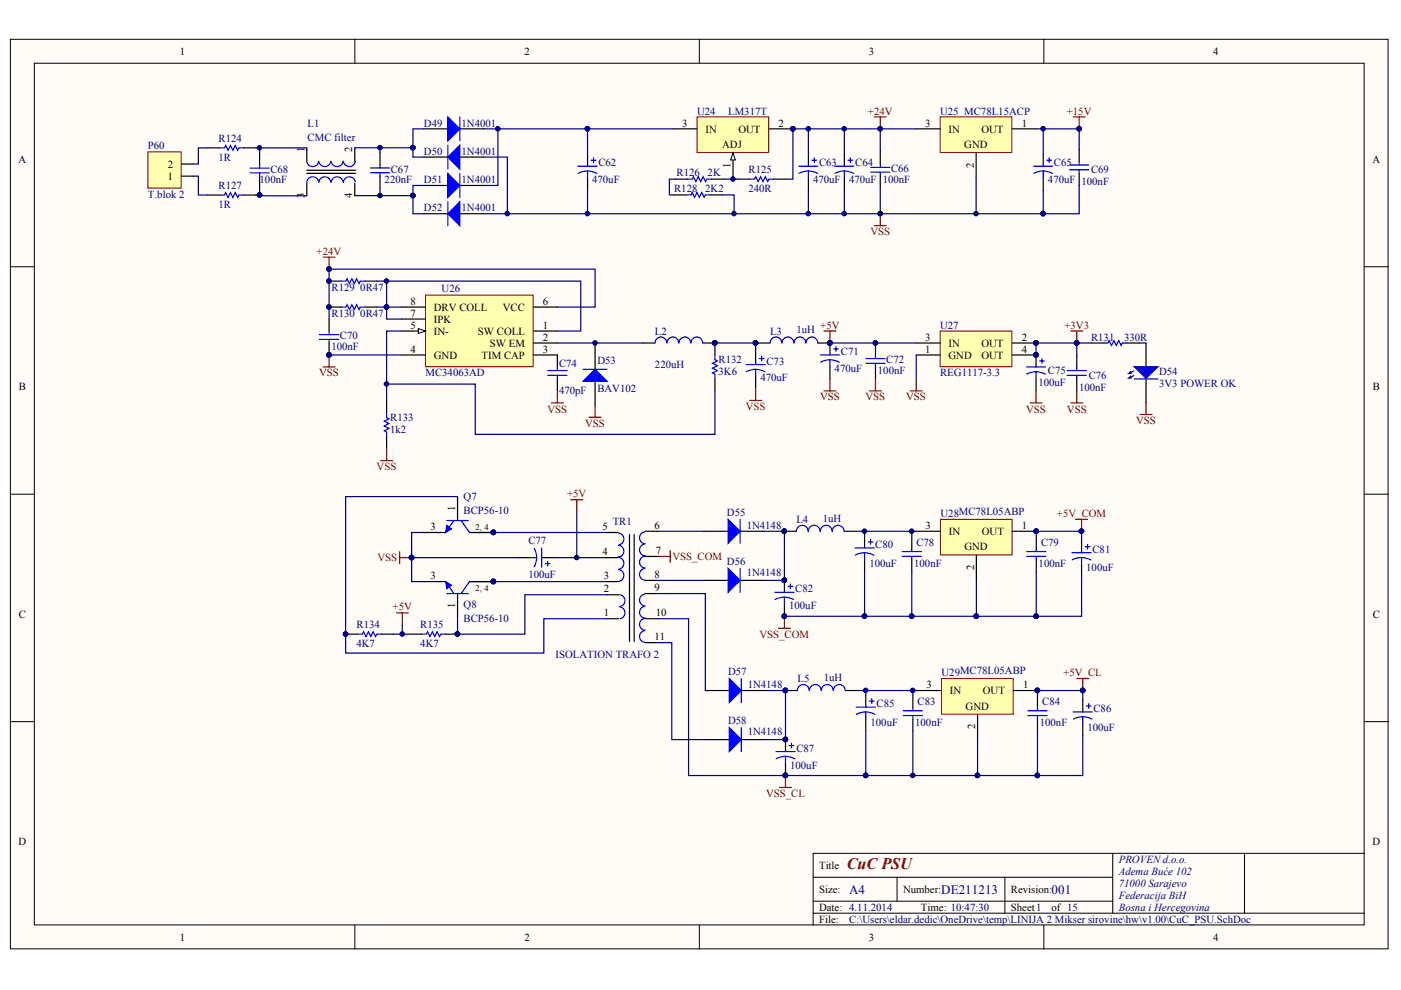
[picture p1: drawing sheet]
<svg xmlns="http://www.w3.org/2000/svg" width="297mm" height="210mm" viewBox="0 0 297 210" stroke-linecap="round" stroke-linejoin="round" font-family="sans-serif">
<defs><g id="words">
<text font-size="3.4" fill="#800000" x="179.5" y="184.2">CuC PSU</text>
<g font-size="2.7" fill="#000080">
<text x="180" y="189.5">A4</text>
<text x="199.6" y="189.5">DE211213</text>
<text x="223" y="189.5">001</text>
</g>
<g font-size="2.3">
<text x="38.1" y="11.7">1</text>
<text x="111.2" y="11.7">2</text>
<text x="184.2" y="11.7">3</text>
<text x="257.2" y="11.7">4</text>
<text x="144.6" y="26.8">3</text>
<text x="149.6" y="28.1">IN</text>
<text x="156.5" y="28.1">OUT</text>
<text x="165" y="26.8">2</text>
<text x="196.2" y="26.8">3</text>
<text x="201.1" y="28.1">IN</text>
<text x="208.1" y="28.1">OUT</text>
<text x="216.6" y="26.8">1</text>
<text x="3.9" y="34.5">A</text>
<text x="35.6" y="35.5">2</text>
<text x="64.6" y="32.2" transform="rotate(-90 64.6 32.2)">1</text>
<text x="74.7" y="32.2" transform="rotate(-90 74.7 32.2)">2</text>
<text x="153.1" y="31.4">ADJ</text>
<text x="154.9" y="35.6" transform="rotate(-90 154.9 35.6)">1</text>
<text x="204.4" y="31.4">GND</text>
<text x="206.5" y="35.6" transform="rotate(-90 206.5 35.6)">2</text>
<text x="291" y="34.5">A</text>
<text x="35.6" y="38.1">1</text>
<text x="64.6" y="42" transform="rotate(-90 64.6 42)">3</text>
<text x="74.7" y="42" transform="rotate(-90 74.7 42)">4</text>
<text x="87" y="64.6">8</text>
<text x="92" y="65.9">DRV COLL</text>
<text x="106.6" y="65.9">VCC</text>
<text x="115.1" y="64.6">6</text>
<text x="87" y="69.7">5</text>
<text x="87" y="67.1">7</text>
<text x="92" y="70.9">IN-</text>
<text x="92" y="68.4">IPK</text>
<text x="101.3" y="70.9">SW COLL</text>
<text x="115.1" y="69.7">1</text>
<text x="87" y="74.7">4</text>
<text x="92" y="76">GND</text>
<text x="102.1" y="76">TIM CAP</text>
<text x="103.9" y="73.5">SW EM</text>
<text x="115.1" y="72.2">2</text>
<text x="115.1" y="74.7">3</text>
<text x="196.2" y="74.7">1</text>
<text x="196.2" y="72.2">3</text>
<text x="201.1" y="76">GND</text>
<text x="201.1" y="73.5">IN</text>
<text x="208.1" y="73.5">OUT</text>
<text x="208.1" y="76">OUT</text>
<text x="216.6" y="72.2">2</text>
<text x="216.6" y="74.7">4</text>
<text x="4" y="82.7">B</text>
<text x="291.1" y="82.7">B</text>
<text x="91.3" y="112.4">3</text>
<text x="96.5" y="108.3" transform="rotate(-90 96.5 108.3)">1</text>
<text x="127.8" y="112.4">5</text>
<text x="138.8" y="112.1">6</text>
<text x="196.2" y="112.1">3</text>
<text x="201.2" y="113.4">IN</text>
<text x="208.2" y="113.4">OUT</text>
<text x="216.7" y="112.1">1</text>
<text x="127.8" y="117.7">4</text>
<text x="139" y="117.5">7</text>
<text x="204.5" y="116.7">GND</text>
<text x="91.3" y="122.8">3</text>
<text x="128" y="125.6">2</text>
<text x="128" y="122.8">3</text>
<text x="138.8" y="122.5">8</text>
<text x="138.8" y="125.3">9</text>
<text x="206.5" y="120.9" transform="rotate(-90 206.5 120.9)">2</text>
<text x="4" y="131">C</text>
<text x="96.5" y="129" transform="rotate(-90 96.5 129)">1</text>
<text x="128" y="130.7">1</text>
<text x="139" y="130.7">10</text>
<text x="291.1" y="131">C</text>
<text x="138.8" y="135.8">11</text>
<text x="196.4" y="145.9">3</text>
<text x="201.4" y="147.2">IN</text>
<text x="208.4" y="147.2">OUT</text>
<text x="216.9" y="145.9">1</text>
<text x="204.7" y="150.5">GND</text>
<text x="206.8" y="154.7" transform="rotate(-90 206.8 154.7)">2</text>
<text x="3.9" y="179.2">D</text>
<text x="291" y="179.2">D</text>
<text x="173.7" y="184.2">Title</text>
<text x="173.7" y="189.3">Size:</text>
<text x="191.5" y="189.3">Number:</text>
<text x="214.3" y="189.3">Revision:</text>
<text x="173.7" y="193.1">Date: 4.11.2014</text>
<text x="173.7" y="195.7">File:</text>
<text x="195.3" y="193.1">Time: 10:47:30</text>
<text x="214.3" y="193.1">Sheet1</text>
<text x="223" y="193.1">of 15</text>
<text x="38.1" y="199.5">1</text>
<text x="111.2" y="199.5">2</text>
<text x="184.2" y="199.5">3</text>
<text x="257.2" y="199.5">4</text>
</g>
<g font-size="2.3" fill="#000080">
<text x="65.2" y="26.9">L1</text>
<text x="65.2" y="29.9">CMC filter</text>
<text x="89.9" y="26.8">D49</text>
<text x="97.9" y="26.8">1N4001</text>
<text x="147.8" y="24.3">U24</text>
<text x="154.4" y="24.3">LM317T</text>
<text x="199.3" y="24.3">U25 MC78L15ACP</text>
<text x="31.4" y="31.7">P60</text>
<text x="46.3" y="30.1">R124</text>
<text x="46.3" y="34.2">1R</text>
<text x="89.9" y="32.8">D50</text>
<text x="97.9" y="32.8">1N4001</text>
<text x="126.9" y="35.2">C62</text>
<text x="173.7" y="35.2">C63</text>
<text x="181.3" y="35.2">C64</text>
<text x="223.5" y="35.2">C65</text>
<text x="31.4" y="42">T.blok 2</text>
<text x="46.3" y="40.1">R127</text>
<text x="55" y="38.9">100nF</text>
<text x="57.3" y="36.7">C68</text>
<text x="81.5" y="38.8">220nF</text>
<text x="82.9" y="36.6">C67</text>
<text x="89.9" y="38.8">D51</text>
<text x="97.9" y="38.8">1N4001</text>
<text x="125.6" y="38.8">470uF</text>
<text x="142.9" y="40.8">R128</text>
<text x="143.4" y="37.3">R126</text>
<text x="149.5" y="40.8">2K2</text>
<text x="150" y="37.3">2K</text>
<text x="158.7" y="36.7">R125</text>
<text x="158.7" y="40.8">240R</text>
<text x="172.4" y="38.8">470uF</text>
<text x="180" y="38.8">470uF</text>
<text x="187.1" y="38.7">100nF</text>
<text x="188.9" y="36.5">C66</text>
<text x="222.2" y="38.8">470uF</text>
<text x="229.3" y="39.3">100nF</text>
<text x="231.3" y="36.8">C69</text>
<text x="46.3" y="44.2">1R</text>
<text x="89.9" y="44.8">D52</text>
<text x="97.9" y="44.8">1N4001</text>
<text x="70.3" y="61.6">R129</text>
<text x="76.4" y="61.6">0R47</text>
<text x="93.6" y="61.9">U26</text>
<text x="70.3" y="67.2">R130</text>
<text x="72.1" y="72">C70</text>
<text x="76.4" y="67.2">0R47</text>
<text x="138.9" y="70.9">L2</text>
<text x="163.3" y="70.9">L3</text>
<text x="168.8" y="70.7">1uH</text>
<text x="199.3" y="69.7">U27</text>
<text x="70.3" y="74.2">100nF</text>
<text x="118.5" y="77.9">C74</text>
<text x="126.7" y="77.2">D53</text>
<text x="152.4" y="77">R132</text>
<text x="162.5" y="77.3">C73</text>
<text x="178.3" y="75.3">C71</text>
<text x="187.9" y="77">C72</text>
<text x="231.3" y="72.2">R131</text>
<text x="238.3" y="72.2">330R</text>
<text x="90.2" y="79.8">MC34063AD</text>
<text x="118.5" y="83.5">470pF</text>
<text x="126.7" y="83.2">BAV102</text>
<text x="138.9" y="78">220uH</text>
<text x="152.4" y="79.6">3K6</text>
<text x="161.2" y="80.9">470uF</text>
<text x="177" y="78.8">470uF</text>
<text x="186.1" y="79.2">100nF</text>
<text x="199.3" y="79.8">REG1117-3.3</text>
<text x="220.2" y="81.8">100uF</text>
<text x="222.2" y="79.3">C75</text>
<text x="228.8" y="82.9">100nF</text>
<text x="230.8" y="80.3">C76</text>
<text x="245.7" y="79.5">D54</text>
<text x="245.7" y="82.1">3V3 POWER OK</text>
<text x="82.7" y="89.3">R133</text>
<text x="82.7" y="91.9">1k2</text>
<text x="98.3" y="106">Q7</text>
<text x="98.3" y="109">BCP56-10</text>
<text x="129.9" y="111.4">TR1</text>
<text x="154.1" y="109.4">D55</text>
<text x="158.3" y="112.1">1N4148</text>
<text x="168.8" y="110.9">L4</text>
<text x="174.4" y="110.6">1uH</text>
<text x="199.4" y="109.6">U28MC78L05ABP</text>
<text x="112" y="115.4">C77</text>
<text x="154.1" y="119.8">D56</text>
<text x="185.6" y="116.2">C80</text>
<text x="194.3" y="115.8">C78</text>
<text x="220.7" y="115.8">C79</text>
<text x="231.6" y="117.2">C81</text>
<text x="112" y="122.5">100uF</text>
<text x="158.3" y="122.2">1N4148</text>
<text x="168.6" y="125.6">C82</text>
<text x="184.3" y="120.1">100uF</text>
<text x="193.8" y="120.1">100nF</text>
<text x="220.2" y="120.1">100nF</text>
<text x="230.3" y="121.1">100uF</text>
<text x="98.3" y="129">Q8</text>
<text x="98.3" y="132">BCP56-10</text>
<text x="167.3" y="129.2">100uF</text>
<text x="75.6" y="133.2">R134</text>
<text x="75.6" y="137.3">4K7</text>
<text x="89.1" y="133.2">R135</text>
<text x="89.1" y="137.3">4K7</text>
<text x="117.8" y="139.5">ISOLATION TRAFO 2</text>
<text x="154.4" y="143.1">D57</text>
<text x="199.6" y="143.4">U29MC78L05ABP</text>
<text x="158.5" y="145.9">1N4148</text>
<text x="169.1" y="144.6">L5</text>
<text x="174.7" y="144.4">1uH</text>
<text x="185.8" y="150">C85</text>
<text x="194.5" y="149.5">C83</text>
<text x="221" y="149.5">C84</text>
<text x="154.4" y="153.5">D58</text>
<text x="158.5" y="155.9">1N4148</text>
<text x="184.6" y="153.9">100uF</text>
<text x="194" y="153.9">100nF</text>
<text x="220.5" y="153.9">100nF</text>
<text x="230.6" y="154.9">100uF</text>
<text x="231.8" y="150.9">C86</text>
<text x="168.8" y="159.4">C87</text>
<text x="167.5" y="162.9">100uF</text>
<text x="237.2" y="183">PROVEN d.o.o.</text>
<text x="237.2" y="185.5">Adema Buće 102</text>
<text x="237.2" y="188">71000 Sarajevo</text>
<text x="237.2" y="190.6">Federacija BiH</text>
<text x="180" y="195.7">C:\Users\eldar.dedic\OneDrive\temp\LINIJA 2 Mikser sirovine\hw\v1.00\CuC_PSU.SchDoc</text>
<text x="237.2" y="193.1">Bosna i Hercegovina</text>
</g>
<g font-size="2.3" fill="#800000">
<text x="184" y="24.3">+24V</text>
<text x="226.2" y="24.3">+15V</text>
<text x="184.5" y="49.9">VSS</text>
<text x="67.1" y="54">+24V</text>
<text x="173.9" y="69.7">+5V</text>
<text x="225.7" y="69.7">+3V3</text>
<text x="67.7" y="79.8">VSS</text>
<text x="116.1" y="87.5">VSS</text>
<text x="158.1" y="86.9">VSS</text>
<text x="173.9" y="84.9">VSS</text>
<text x="183.5" y="84.9">VSS</text>
<text x="192.1" y="84.9">VSS</text>
<text x="217.5" y="87.5">VSS</text>
<text x="226.2" y="87.5">VSS</text>
<text x="240.9" y="89.9">VSS</text>
<text x="124.1" y="90.5">VSS</text>
<text x="79.9" y="99.7">VSS</text>
<text x="120.2" y="105.4">+5V</text>
<text x="224.1" y="109.6">+5V_COM</text>
<text x="80" y="119">VSS</text>
<text x="142.6" y="118.7">VSS_COM</text>
<text x="83.2" y="129.4">+5V</text>
<text x="161" y="135.3">VSS_COM</text>
<text x="225.4" y="143.4">+5V_CL</text>
<text x="162.4" y="169">VSS_CL</text>
</g>
<g font-size="1.8">
<text x="100.8" y="112.3">2, 4</text>
<text x="100.8" y="125.2">2, 4</text>
</g>
</g></defs>
<g fill="#fffcf8" stroke="#000" stroke-width=".21">
<path d="M2.2 8.3h292.1v192.9h-292.1z"/>
<path d="M7.3 13.4h281.9v182.7h-281.9z"/>
</g>
<g fill="none" stroke="#000" stroke-width=".21">
<path d="M75.2 8.3v5.1M148.3 8.3v5.1M221.3 8.3v5.1M2.2 56.6h5.1M289.3 56.6h5.1M2.2 104.8h5.1M289.3 104.8h5.1M2.2 153h5.1M289.3 153h5.1M75.2 196.2v5M148.3 196.2v5M172.4 186h63.5"/>
<path d="M172.4 193.6h116.9M172.4 191.1h63.5M190.2 186v5.1M213.1 186v7.6M221.3 196.2v5M235.9 180.9v12.7M263.9 180.9h-91.5v15.3M289.3 180.9h-25.4v12.7"/>
</g>
<path d="M31.4 32.2h7v7.7h-7z" fill="#ffffb0" stroke="#800000" stroke-width=".21"/>
<g fill="none" stroke="#000" stroke-width=".25">
<path d="M38.5 37.3h2.5M38.5 34.8h2.5M44 31.4h2.6M51.7 31.4h2.5M55 32.3v2.6M55 37.4v2.6M65 31.7v2.5M65 38.8v2.6M65 36.1h10.4M65 36.8h10.4M75.2 31.7v2.5M75.2 38.8v2.6"/>
<path d="M80.6 32.3v2.6M80.6 37.4v2.5M89.9 27.3h5.1M89.9 33.3h5.1M89.9 39.3h5.1M97.5 27.3h5.1M97.5 33.3h5.1M97.5 39.3h5.1M124.6 32.7v2.5M124.6 37.8v2.5M44 41.4h2.6M51.7 41.4h2.5"/>
<path d="M89.9 45.3h5.1M97.5 45.3h5.1"/>
</g>
<g fill="none" stroke="#00f" stroke-width=".25">
<path d="M46.6 31.4h1l.3-.6 .5 1.1 .5-1.1 .5 1.1 .5-1.1 .5 1.1 .2-.5h1.1M53 35.6h4.1M53 36.7h4.1M55 34.9v.7M55 36.7v.7M67.6 38.5a1.26 1.26 0 0 0-1.4-1 1.26 1.26 0 0 0-1.2 1.2M67.6 34.2a1.27 1.27 0 0 1-1.2 1.1 1.27 1.27 0 0 1-1.3-1M70.1 38.5a1.26 1.26 0 0 0-1.3-1 1.26 1.26 0 0 0-1.2 1.2M70.1 34.2a1.27 1.27 0 0 1-1.2 1.1 1.27 1.27 0 0 1-1.3-1M72.7 38.5a1.25 1.25 0 0 0-1.3-1 1.25 1.25 0 0 0-1.2 1.2M72.7 34.2a1.25 1.25 0 0 1-1.2 1.1 1.25 1.25 0 0 1-1.3-1M75.3 38.5a1.25 1.25 0 0 0-1.3-1 1.25 1.25 0 0 0-1.2 1.2"/>
<path d="M75.3 34.2a1.25 1.25 0 0 1-1.2 1.1 1.25 1.25 0 0 1-1.3-1M78.5 35.6h4.1M78.5 36.6h4.1M80.6 34.9v.7M80.6 36.6v.8M95 30.8v5M97.5 24.8v5.1M97.5 36.8v5.1M122.5 35.2h4.1M124.6 36.3h.8l1.1 .5M124.6 36.3h-.9l-1.1 .5M124.6 36.3v1.5"/>
<path d="M125.3 34h1.1M125.8 33.5v1M46.6 41.4h1l.3-.6 .5 1.1 .5-1.1 .5 1.1 .5-1.1 .5 1.1 .2-.5h1.1M95 42.8v5.1"/>
</g>
<path d="M41 37.3h1.1v4.1h1.9M44 31.4h-1.9v3.4h-1.1M55 31.4v.9M55 40v1.4M80.6 31.3v1M80.6 39.9v1.6M89.9 27.3h-2.3v4M105.6 27.3v12h-3M87.6 41.5v3.8h2.3" fill="none" stroke="#000080" stroke-width=".25"/>
<g fill="#00f" stroke="#00f" stroke-width=".25">
<path d="M95 24.8l2.5 2.5-2.5 2.6z"/>
<path d="M95 33.3l2.5-2.5v5z"/>
<path d="M95 36.8l2.5 2.5-2.5 2.6z"/>
<path d="M95 45.3l2.5-2.5v5.1z"/>
</g>
<g fill="#000080" stroke="#000080" stroke-width=".21">
<circle cx="80.5" cy="31.3" r=".48"/>
<circle cx="80.5" cy="41.5" r=".48"/>
<circle cx="87.5" cy="41.5" r=".49"/>
<circle cx="55" cy="41.3" r=".48"/>
<circle cx="55" cy="31.3" r=".48"/>
<circle cx="87.5" cy="31.3" r=".49"/>
<circle cx="105.5" cy="27.3" r=".49"/>
</g>
<path d="M90.2 62.6h22.8v15.2h-22.8z" fill="#ffffb0" stroke="#800000" stroke-width=".21"/>
<path d="M85.1 70.2h5.1M85.1 75.3h5.1M113.1 70.2h5.1M113.1 72.7h5.1M113.1 75.3h5.1" fill="none" stroke="#000" stroke-width=".25"/>
<path d="M88.7 69.7l1.5 .5-1.5 .5z" fill="#fffcf8" stroke="#000" stroke-width=".21"/>
<g fill="none" stroke="#000" stroke-width=".25">
<path d="M85.1 65.1h5.1M85.1 67.6h5.1M113.1 65.1h5.1M118.2 75.3v2.5M126.2 73.2v5.1M136.3 72.7h2.6M149 72.7h2.6v2.6M160.2 74.8v2.5M160.2 79.8v2.6M160.7 72.7h2.6M173.4 72.7h2.6v2.6M176 77.8v2.5"/>
<path d="M185.6 72.7v2.6M185.6 77.8v2.5M82 85v2.5M82 92.6v2.5M118.2 80.3v2.6M126.2 80.8v5.1M151.6 80.3v2.6"/>
</g>
<g fill="#000080" stroke="#000080" stroke-width=".21">
<circle cx="151.5" cy="72.7" r=".49"/>
<circle cx="185.6" cy="72.7" r=".48"/>
<circle cx="175.9" cy="72.7" r=".48"/>
<circle cx="69.7" cy="75.2" r=".48"/>
</g>
<g fill="none" stroke="#00f" stroke-width=".25">
<path d="M116.1 78.6h4.1M116.1 79.6h4.1M118.2 77.8v.8M118.2 79.6v.7M123.6 78.3h5.1M141.4 72.7a1.24 1.24 0 0 0-1.3-1.2 1.24 1.24 0 0 0-1.2 1.2M143.9 72.7a1.24 1.24 0 0 0-1.2-1.2 1.24 1.24 0 0 0-1.3 1.2M146.4 72.7a1.24 1.24 0 0 0-1.2-1.2 1.24 1.24 0 0 0-1.2 1.2M149 72.7a1.24 1.24 0 0 0-1.3-1.2 1.24 1.24 0 0 0-1.2 1.2M151.6 75.3v1l.5 .2-1 .5 1 .5-1 .6 1 .5-1 .5 .5 .2v1M158.2 77.3h4M160.2 78.3l.8 .1 1.2 .4"/>
<path d="M160.2 78.3l-.8 .1-1.2 .4M160.2 78.3v1.5M161 76h1M161.5 75.5v1M165.8 72.7a1.24 1.24 0 0 0-1.3-1.2 1.24 1.24 0 0 0-1.2 1.2M168.3 72.7a1.24 1.24 0 0 0-1.3-1.2 1.24 1.24 0 0 0-1.2 1.2M170.8 72.7a1.24 1.24 0 0 0-1.2-1.2 1.24 1.24 0 0 0-1.3 1.2M173.4 72.7a1.24 1.24 0 0 0-1.3-1.2 1.24 1.24 0 0 0-1.2 1.2M173.9 75.3h4.1M176 76.3l.8 .1 1.1 .4M176 76.3l-1.3 .2-.7 .3M176 76.3v1.5"/>
<path d="M176.7 74h1M177.2 73.5v1M183.6 76h4.1M183.6 77h4.1M185.6 75.3v.7M185.6 77v.8M82 87.5v1l.5 .3-1 .5 1 .5-1 .5 1 .5-1 .5 .5 .3v1"/>
</g>
<path d="M123.6 80.8l2.6-2.5 2.5 2.5z" fill="#00f" stroke="#00f" stroke-width=".25"/>
<path d="M174.7 70.2h2.5M176 70.2v2.5M80.7 97.7h2.5M82 95.1v2.6M116.9 85.4h2.5M118.2 82.9v2.5M124.9 88.5h2.5M126.2 85.9v2.6M158.9 84.9h2.6M160.2 82.4v2.5" fill="none" stroke="#800000" stroke-width=".25"/>
<path d="M69.8 75.3h15.3" fill="none" stroke="#000080" stroke-width=".25"/>
<path d="M199.3 70.2h15.2v7.6h-15.2z" fill="#ffffb0" stroke="#800000" stroke-width=".21"/>
<g fill="none" stroke="#000" stroke-width=".25">
<path d="M69.8 59.6h2.5M77.4 59.6h2.5M69.8 65.1h2.5M69.8 67.6v2.6M69.8 72.7v2.6M77.4 65.1h2.5M194.3 75.3h5M194.3 72.7h5M214.6 75.3h5.1v2.5M214.6 72.7h5.1M228.3 75.3v2.5M219.7 80.3v2.6"/>
<path d="M228.3 80.3v2.6"/>
</g>
<g fill="#000080" stroke="#000080" stroke-width=".21">
<circle cx="219.6" cy="72.7" r=".48"/>
<circle cx="219.6" cy="75.2" r=".48"/>
<circle cx="69.7" cy="59.6" r=".48"/>
<circle cx="69.7" cy="65.1" r=".48"/>
<circle cx="81.9" cy="59.6" r=".48"/>
<circle cx="81.9" cy="65.1" r=".48"/>
<circle cx="69.7" cy="75.2" r=".48"/>
<circle cx="186.6" cy="27.3" r=".48"/>
</g>
<g fill="none" stroke="#00f" stroke-width=".25">
<path d="M72.3 59.6h1l.3-.5 .5 1 .5-1 .5 1 .5-1 .5 1 .3-.5h1M67.7 70.9h4.1M67.7 72h4.1M69.8 70.2v.7M69.8 72v.7M72.3 65.1h1l.3-.5 .5 1 .5-1 .5 1 .5-1 .5 1 .3-.5h1M217.6 77.8h4.1M219.7 78.8l1.2 .2 .7 .3M219.7 78.8l-.9 .1-1.1 .4M219.7 78.8v1.5M220.4 76.5h1M220.9 76v1"/>
<path d="M226.3 78.6h4M226.3 79.6h4M228.3 77.8v.8M228.3 79.6v.7"/>
</g>
<path d="M79.9 59.6h43.2v10.6h-4.9M82 59.6v8h3.1M79.9 65.1h5.2" fill="none" stroke="#000080" stroke-width=".25"/>
<path d="M185.4 24.8h2.5M186.6 24.8v2.5" fill="none" stroke="#800000" stroke-width=".25"/>
<path d="M199.3 24.8h15.2v7.5h-15.2z" fill="#ffffb0" stroke="#800000" stroke-width=".21"/>
<path d="M194.3 27.3h5M207 32.4v5.1M214.6 27.3h5.1M221.2 32.7v2.5M221.2 37.8v2.5M228.8 31.7v2.5M228.8 36.8v2.5" fill="none" stroke="#000" stroke-width=".25"/>
<path d="M219.2 35.2h4M221.2 36.3h.8l1.2 .5M221.2 36.3l-1.2 .1-.8 .4M221.2 36.3v1.5M221.9 34h1.1M222.5 33.5v1M226.8 35h4M226.8 36h4M228.8 34.2v.8M228.8 36v.8" fill="none" stroke="#00f" stroke-width=".25"/>
<path d="M227.5 24.8h2.6M228.8 24.8v2.5" fill="none" stroke="#800000" stroke-width=".25"/>
<circle cx="228.8" cy="27.3" r=".48" fill="#000080" stroke="#000080" stroke-width=".21"/>
<path d="M147.8 24.8h15.2v7.5h-15.2z" fill="#ffffb0" stroke="#800000" stroke-width=".21"/>
<path d="M142.7 27.3h5.1M155.4 32.4v5.1" fill="none" stroke="#000" stroke-width=".25"/>
<path d="M155.4 32.4l.5 1.5h-1z" fill="#fffcf8" stroke="#000" stroke-width=".21"/>
<g fill="none" stroke="#000" stroke-width=".25">
<path d="M143.2 38h2.6M150.8 38h2.6M156.4 38h2.6M163 27.3h5.1M164.1 38h2.5M171.4 32.7v2.5M171.4 37.8v2.5M179 32.7v2.5M179 37.8v2.5M186.6 32.2v2.5M186.6 37.3v2.5M142.9 41.3h2.6"/>
<path d="M150.6 41.3h2.5M89.4 112.9h5.1M97 105.3v5.1M99.5 112.9h5.1M109.8 118.2h2.5M114.8 118.2h2.6M149.3 112.7h5.1M156.9 112.7h5.1M166.3 112.7h2.6M179 112.7h2.6M183.3 113.6v2.6M183.3 118.7v2.6"/>
<path d="M193.3 113.6v2.6M193.3 118.7v2.6M229.3 114.7v2.5M229.3 119.7v2.6M73.3 134.5h2.5M80.9 134.5h2.5M86.8 134.5h2.6M89.4 123.3h5.1M94.5 134.5h2.5M97 125.8v5.1M99.5 123.3h5.1M149.3 123.1h5.1"/>
<path d="M156.9 123.1h5.1M166.3 123.1v2.5M166.3 128.1v2.6"/>
</g>
<g fill="#000080" stroke="#000080" stroke-width=".21">
<circle cx="168.1" cy="27.3" r=".48"/>
<circle cx="155.4" cy="38" r=".48"/>
<circle cx="179" cy="45.3" r=".48"/>
<circle cx="171.4" cy="45.3" r=".48"/>
<circle cx="171.4" cy="27.3" r=".48"/>
<circle cx="179" cy="27.3" r=".48"/>
<circle cx="186.6" cy="45.3" r=".48"/>
<circle cx="155.6" cy="45.3" r=".48"/>
<circle cx="69.7" cy="75.2" r=".48"/>
<circle cx="69.7" cy="57" r=".48"/>
<circle cx="107.6" cy="45.3" r=".48"/>
<circle cx="124.5" cy="45.3" r=".48"/>
<circle cx="186.6" cy="27.3" r=".48"/>
<circle cx="221.2" cy="45.3" r=".48"/>
<circle cx="206.9" cy="45.3" r=".48"/>
<circle cx="221.2" cy="27.3" r=".48"/>
<circle cx="87.5" cy="31.3" r=".49"/>
<circle cx="87.5" cy="41.5" r=".49"/>
<circle cx="228.8" cy="27.3" r=".48"/>
<circle cx="175.9" cy="72.7" r=".48"/>
<circle cx="228.3" cy="72.7" r=".48"/>
<circle cx="124.5" cy="27.3" r=".48"/>
<circle cx="104.6" cy="112.9" r=".48"/>
<circle cx="104.6" cy="123.3" r=".48"/>
<circle cx="87.3" cy="118.2" r=".48"/>
<circle cx="122.3" cy="118.2" r=".48"/>
<circle cx="97" cy="134.4" r=".48"/>
<circle cx="73.3" cy="134.4" r=".48"/>
<circle cx="85.3" cy="134.4" r=".48"/>
<circle cx="166.3" cy="123" r=".48"/>
<circle cx="166.3" cy="130.6" r=".48"/>
<circle cx="166.3" cy="112.6" r=".48"/>
</g>
<g fill="none" stroke="#00f" stroke-width=".25">
<path d="M145.8 38h1l.2-.5 .5 1 .5-1 .6 1 .5-1 .5 1 .2-.5h1M159 38h1l.2-.5 .5 1 .6-1 .5 1 .5-1 .5 1 .2-.5h1.1M169.4 35.2h4M171.4 36.3l1.2 .1 .8 .4M171.4 36.3l-1.2 .1-.8 .4M171.4 36.3v1.5M172.2 34h1M172.7 33.5v1M177 35.2h4M179 36.3l1.2 .1 .8 .4M179 36.3l-1.2 .1-.8 .4M179 36.3v1.5"/>
<path d="M179.8 34h1M180.3 33.5v1M184.6 35.5h4.1M184.6 36.5h4.1M186.6 34.7v.8M186.6 36.5v.8M145.5 41.3h1l.3-.5 .5 1 .5-1 .5 1 .5-1 .5 1 .2-.5h1.1M94.7 110.4h4.6M96.2 110.4l-1.7 2.5M97.8 110.4l1.7 2.5M112.3 118.2h1.5M113.3 116.3l.4 1.1 .1 .8"/>
<path d="M113.8 118.2l-.1 .8-.4 1.2M114.8 116.2v4.1M115.6 119.5h1M116.1 119v1M156.9 110.1v5.1M173.9 112.6a1.27 1.27 0 0 0-1.3-1.2 1.27 1.27 0 0 0-1.3 1.2 1.24 1.24 0 0 0-1.2-1.2 1.24 1.24 0 0 0-1.2 1.3M176.4 112.6a1.24 1.24 0 0 0-1.2-1.2 1.24 1.24 0 0 0-1.3 1.3M179 112.6a1.26 1.26 0 0 0-1.3-1.2 1.26 1.26 0 0 0-1.3 1.3M181.3 116.2h4M183.3 117.2l1.2 .2 .8 .3M183.3 117.2l-.8 .1-1.2 .4M183.3 117.2v1.5"/>
<path d="M184.1 114.9h1M184.6 114.4v1M191.3 116.9h4M191.3 118h4M193.3 116.2v.7M193.3 118v.7M227.3 117.2h4M229.3 118.2l.8 .1 1.2 .4M229.3 118.2l-1.2 .2-.8 .3M229.3 118.2v1.5M230.1 115.9h1M230.6 115.4v1"/>
<path d="M75.8 134.5h1l.3-.6 .5 1.1 .5-1.1 .5 1.1 .5-1.1 .5 1.1 .3-.5h1M89.4 134.5h1l.3-.6 .5 1.1 .5-1.1 .5 1.1 .5-1.1 .5 1.1 .3-.5h1M94.5 123.3l1.7 2.5M94.7 125.8h4.6M99.5 123.3l-1.7 2.5M156.9 120.5v5.1M164.3 125.6h4M166.3 126.6l1.2 .2 .8 .3M166.3 126.6l-1.2 .2-.8 .3M166.3 126.6v1.5M167.1 124.3h1M167.6 123.8v1"/>
</g>
<g fill="none" stroke="#000080" stroke-width=".25">
<path d="M87.6 31.3v2h2.3M89.9 39.3h-2.3v2.2M102.6 33.3h5v12M142.7 27.3h-18.1v5.4M143.2 38h-1.3v3.3h1M153.4 38h3M155.4 37.5v.5M171.4 27.3v5.4M179 27.3v5.4M186.6 27.3v4.9M186.6 39.8v5.5M194.3 27.3h-26.2v10.7h-1.5"/>
<path d="M207 37.5v7.8M219.7 27.3h9.1v4.4M221.2 27.3v5.4M228.8 39.3v6h-7.6M102.6 45.3h118.6M124.6 40.3v5M153.1 41.3h2.5v4M171.4 40.3v5M179 40.3v5M221.2 40.3v5M176 72.7h18.3M194.3 75.3v5"/>
<path d="M97 105.3h-23.7v33.2h42v-7.3h13.3M104.6 112.9h23.8M117.4 118.2h11M122.3 108.5v9.7M139.3 112.7h10M83.4 134.5h3.4M85.3 132.5v2M104.6 123.3h24M139.3 123.1h10"/>
</g>
<g fill="none" stroke="#800000" stroke-width=".25">
<path d="M68.5 54.5h2.5M69.8 54.5v2.6M185.4 47.9h2.5M186.6 45.3v2.6M68.5 77.8h2.5M69.8 75.3v2.5M227 70.2h2.6M228.3 70.2v2.5M174.7 82.9h2.5M176 80.3v2.6M184.3 82.9h2.6M185.6 80.3v2.6"/>
<path d="M193 82.9h2.5M194.3 80.3v2.6M218.4 85.4h2.5M219.7 82.9v2.5M227 85.4h2.6M228.3 82.9v2.5M84.7 117v2.5M84.7 118.2h2.6M121 105.9h2.6M122.3 105.9v2.6M139.6 118h2.5M142.1 116.7v2.5"/>
<path d="M84 129.9h2.6M85.3 129.9v2.6M165 133.2h2.6M166.3 130.7v2.5"/>
</g>
<g fill="#00f" stroke="#00f" stroke-width=".21">
<path d="M94.7 111.4l1 .7-1.2 .8z"/>
<path d="M94.5 123.3l1.2 .8-1 .7z"/>
</g>
<g fill="#00f" stroke="#00f" stroke-width=".25">
<path d="M154.4 110.1l2.5 2.6-2.5 2.5z"/>
<path d="M154.4 120.5l2.5 2.6-2.5 2.5z"/>
</g>
<path d="M199.4 110.1h15.2v7.6h-15.2z" fill="#ffffb0" stroke="#800000" stroke-width=".21"/>
<g fill="none" stroke="#000" stroke-width=".25">
<path d="M231.3 72.7h2.6M239 72.7h2.5M243 72.9v5M243 80.3v5M128.4 118.2h2.5M128.4 112.9h2.5M133.5 113.3v22.7M134.5 113.3v22.7M136.8 112.7h2.5M137 118h2.6M194.3 112.7h5.1M207 117.7v5.1"/>
<path d="M214.6 112.7h5.1M219.7 113.6v2.6M219.7 118.7v2.6M128.6 131.2h2.6M128.6 126.1h2.6M128.6 123.3h2.6M136.8 123.1h2.5M136.8 125.8h2.5M136.8 136.3h2.5M137 131.2h2.6M149.5 146.4h5.1M149.5 156.8h5.1"/>
<path d="M157.2 146.4h5M157.2 156.8h5M166.5 146.4h2.6M166.5 156.8v2.6M179.2 146.4h2.6M183.6 147.4v2.5M183.6 152.5v2.5M193.5 147.4v2.5M193.5 152.5v2.5M229.6 148.4v2.6M229.6 153.5v2.5M166.5 161.9v2.5"/>
</g>
<g fill="#000080" stroke="#000080" stroke-width=".21">
<circle cx="219.7" cy="112.6" r=".48"/>
<circle cx="183.3" cy="112.6" r=".48"/>
<circle cx="229.3" cy="112.6" r=".49"/>
<circle cx="124.5" cy="27.3" r=".48"/>
<circle cx="126.1" cy="72.7" r=".48"/>
<circle cx="87.3" cy="118.2" r=".48"/>
<circle cx="193.3" cy="112.6" r=".48"/>
<circle cx="228.3" cy="72.7" r=".48"/>
<circle cx="193.3" cy="130.6" r=".48"/>
<circle cx="207" cy="130.6" r=".49"/>
<circle cx="219.7" cy="130.6" r=".48"/>
<circle cx="166.5" cy="156.8" r=".48"/>
<circle cx="166.5" cy="164.4" r=".48"/>
<circle cx="166.5" cy="146.4" r=".48"/>
</g>
<path d="M102.6 27.3h22M126.2 72.7v.5M228.3 72.7h3M241.5 72.7h1.5v.2M89.4 112.9h-2.1v5.3M181.6 112.7h12.7M183.3 112.7v.9M193.3 112.7v.9M193.3 130.7h13.7M229.3 122.3v8.4h-9.6" fill="none" stroke="#000080" stroke-width=".25"/>
<g fill="none" stroke="#00f" stroke-width=".25">
<path d="M233.9 72.7h1l.3-.5 .5 1 .5-1 .5 1 .5-1 .5 1 .3-.5h1M131.1 118.2a1.25 1.25 0 0 1 1.2 1.2 1.25 1.25 0 0 1-1.1 1.3M131.1 115.6a1.24 1.24 0 0 1 1.2 1.4 1.24 1.24 0 0 1-1.4 1.1M131.1 113a1.25 1.25 0 0 1 1.2 1.2 1.25 1.25 0 0 1-1.1 1.3M136.7 112.8a1.25 1.25 0 0 0-1.1 1.3 1.25 1.25 0 0 0 1.2 1.2M136.7 115.4a1.25 1.25 0 0 0-1.1 1.3 1.25 1.25 0 0 0 1.2 1.2M137 118a1.24 1.24 0 0 0-1.4 1.1 1.24 1.24 0 0 0 1.2 1.3M217.7 116.9h4M217.7 118h4M219.7 116.2v.7M219.7 118v.7M131.1 120.8a1.25 1.25 0 0 1 1.2 1.2 1.25 1.25 0 0 1-1.1 1.2"/>
<path d="M131.4 128.7a1.25 1.25 0 0 1 1.1 1.2 1.25 1.25 0 0 1-1 1.3M131.4 126.1a1.25 1.25 0 0 1 1.1 1.2 1.25 1.25 0 0 1-1 1.3M136.7 120.5a1.25 1.25 0 0 0-1.1 1.3 1.25 1.25 0 0 0 1.2 1.2M136.7 126a1.25 1.25 0 0 0-1.1 1.3 1.25 1.25 0 0 0 1.2 1.2M136.7 128.6a1.25 1.25 0 0 0-1.1 1.3 1.25 1.25 0 0 0 1.2 1.2M136.7 133.7a1.25 1.25 0 0 0-1.1 1.3 1.25 1.25 0 0 0 1.2 1.2M137 131.2a1.24 1.24 0 0 0-1.4 1.1 1.24 1.24 0 0 0 1.2 1.3M157.2 143.9v5M157.2 154.3v5.1M164.5 159.4h4.1M167.3 158.1h1M167.8 157.6v1"/>
<path d="M171.6 146.4a1.26 1.26 0 0 0-1.3-1.3 1.26 1.26 0 0 0-1.2 1.3M176.7 146.4a1.27 1.27 0 0 0-1.3-1.3 1.27 1.27 0 0 0-1.3 1.3 1.24 1.24 0 0 0-1.2-1.3 1.24 1.24 0 0 0-1.3 1.3M179.2 146.4a1.24 1.24 0 0 0-1.3-1.3 1.24 1.24 0 0 0-1.2 1.3M181.5 149.9h4.1M183.6 151l1.2 .1 .7 .4M183.6 151h-.9l-1.1 .5M183.6 151v1.5M184.3 148.7h1M184.8 148.2v1M191.5 150.7h4.1M191.5 151.7h4.1M193.5 149.9v.8"/>
<path d="M193.5 151.7v.8M227.5 151h4.1M229.6 152l1.2 .2 .7 .3M229.6 152h-.9l-1.1 .5M229.6 152v1.5M230.3 149.7h1M230.8 149.2v1M166.5 160.4l.9 .1 1.1 .4M166.5 160.4h-.8l-1.1 .5M166.5 160.4v1.5"/>
</g>
<path d="M241.7 87.9h2.6M243 85.3v2.6M228 110.1h2.6M229.3 110.1v2.6M165.3 167h2.5M166.5 164.4v2.6" fill="none" stroke="#800000" stroke-width=".25"/>
<path d="M239.7 79.7l-.3 .4M239.7 78.7l-.3 .4M240.4 79.6l-1 .5h.5M240.4 78.6l-1 .5h.5M240.5 80.3h5" fill="none" stroke="#0000bf" stroke-width=".25"/>
<path d="M240.5 77.8h5l-2.5 2.4z" fill="#0000bf" stroke="#0000bf" stroke-width=".25"/>
<g fill="#00f" stroke="#00f" stroke-width=".25">
<path d="M154.6 143.9l2.6 2.5-2.6 2.5z"/>
<path d="M154.6 154.3l2.6 2.5-2.6 2.6z"/>
</g>
<path d="M199.6 143.9h15.2v7.5h-15.2z" fill="#ffffb0" stroke="#800000" stroke-width=".21"/>
<path d="M194.6 146.4h5M207.3 151.5v5.1M214.9 146.4h5.1M220 147.4v2.5M220 152.5v2.5" fill="none" stroke="#000" stroke-width=".25"/>
<g fill="#000080" stroke="#000080" stroke-width=".21">
<circle cx="219.9" cy="146.4" r=".48"/>
<circle cx="183.5" cy="146.4" r=".48"/>
<circle cx="229.5" cy="146.4" r=".48"/>
<circle cx="193.5" cy="146.4" r=".49"/>
<circle cx="160.2" cy="72.7" r=".49"/>
<circle cx="183.3" cy="130.6" r=".48"/>
<circle cx="166.3" cy="130.6" r=".48"/>
<circle cx="183.5" cy="164.4" r=".48"/>
<circle cx="166.5" cy="164.4" r=".48"/>
<circle cx="193.5" cy="164.4" r=".49"/>
<circle cx="219.9" cy="164.4" r=".48"/>
<circle cx="207.2" cy="164.4" r=".48"/>
<circle cx="81.9" cy="81.4" r=".48"/>
<circle cx="87.5" cy="41.5" r=".49"/>
<circle cx="87.5" cy="31.3" r=".49"/>
<circle cx="55" cy="41.3" r=".48"/>
<circle cx="151.5" cy="72.7" r=".49"/>
<circle cx="87.3" cy="118.2" r=".48"/>
<circle cx="219.6" cy="75.2" r=".48"/>
<circle cx="219.6" cy="72.7" r=".48"/>
<circle cx="228.3" cy="72.7" r=".48"/>
<circle cx="69.7" cy="57" r=".48"/>
<circle cx="166.3" cy="112.6" r=".48"/>
<circle cx="166.3" cy="123" r=".48"/>
<circle cx="219.7" cy="112.6" r=".48"/>
<circle cx="229.3" cy="112.6" r=".49"/>
<circle cx="193.3" cy="130.6" r=".48"/>
<circle cx="219.7" cy="130.6" r=".48"/>
<circle cx="207" cy="130.6" r=".49"/>
<circle cx="97" cy="134.4" r=".48"/>
<circle cx="166.5" cy="146.4" r=".48"/>
<circle cx="166.5" cy="156.8" r=".48"/>
</g>
<g fill="none" stroke="#000080" stroke-width=".25">
<path d="M54.2 31.4h10.8v.3M87.6 31.3h-12.4v.4M54.2 41.4h.8v.1h10v-.1M75.2 41.4v.1h12.4M85.1 70.2h-3.1v14.8M118.2 65.1h8v-8h-56.4v10.5M118.2 72.7h18.1M151.6 72.7h9.1M160.2 72.7v2.1M219.7 75.3v-2.6h8.6v2.6M82 81.4h18.8v10.7h50.8v-9.2M109.8 118.2h-22.5v5.1h2.1"/>
<path d="M162 112.7h4.3v10.4h-4.3M219.7 113.6v-.9h9.6v2M128.6 126.1h-17.3v8.4h-14.3v-3.6M139.3 125.8h10.2v20.6M139.3 136.3h3.1v20.5h7.1M139.6 131.2h6.4v33.2h74M183.3 121.3v9.4M193.3 121.3v9.4h-27M219.7 121.3v9.4h-12.7v-7.9M162.2 146.4h4.3v10.4h-4.3M181.8 146.4h12.8M183.6 146.4v1"/>
<path d="M183.6 155v9.4M193.5 146.4v1M193.5 155v9.4M207.3 156.6v7.8M220 147.4v-1h9.6v2M220 155v9.4M229.6 156v8.4h-9.6"/>
</g>
<path d="M217.9 150.7h4.1M217.9 151.7h4.1M220 149.9v.8M220 151.7v.8" fill="none" stroke="#00f" stroke-width=".25"/>
<path d="M228.3 143.9h2.5M229.6 143.9v2.5" fill="none" stroke="#800000" stroke-width=".25"/>
<use href="#words"/>
</svg>
